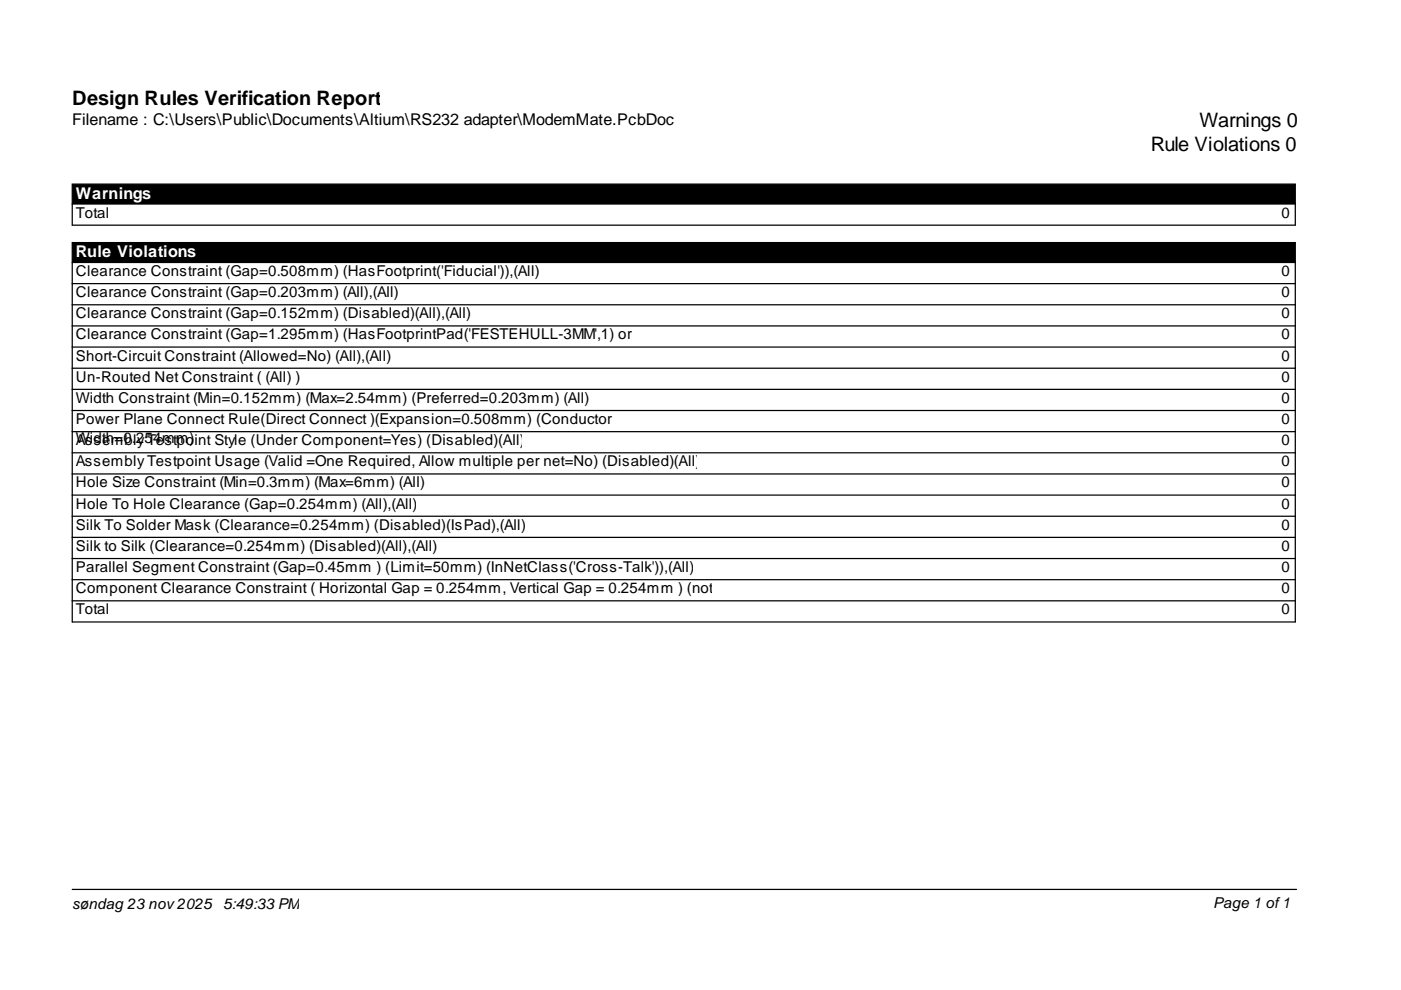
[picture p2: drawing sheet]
<svg xmlns="http://www.w3.org/2000/svg" width="297mm" height="210mm" viewBox="0 0 297 210" stroke-linecap="round" stroke-linejoin="round" font-family="sans-serif">
<defs><g id="words">
<g font-size="4.2">
<text x="15.3" y="22.3">Design Rules Verification Report</text>
<text x="254.3" y="27">Warnings 0</text>
<text x="244" y="32">Rule Violations 0</text>
</g>
<text font-size="3.4" x="15.3" y="26.6">Filename : C:\Users\Public\Documents\Altium\RS232 adapter\ModemMate.PcbDoc</text>
<g font-size="3.4" fill="#fff">
<text x="16.1" y="42.1">Warnings</text>
<text x="16.1" y="54.5">Rule Violations</text>
</g>
<g font-size="3.2">
<text x="16.1" y="46.1">Total</text>
<text x="271.7" y="46.1">0</text>
<text x="16.1" y="58.5">Clearance Constraint (Gap=0.508mm) (HasFootprint('Fiducial')),(All)</text>
<text x="271.7" y="58.5">0</text>
<text x="16.1" y="63">Clearance Constraint (Gap=0.203mm) (All),(All)</text>
<text x="271.7" y="63">0</text>
<text x="16.1" y="67.5">Clearance Constraint (Gap=0.152mm) (Disabled)(All),(All)</text>
<text x="16.1" y="72">Clearance Constraint (Gap=1.295mm) (HasFootprintPad('FESTEHULL-3MM',1) or</text>
<text x="271.7" y="67.5">0</text>
<text x="271.7" y="72">0</text>
<text x="16.1" y="76.5">Short-Circuit Constraint (Allowed=No) (All),(All)</text>
<text x="271.7" y="76.5">0</text>
<text x="16.1" y="80.9">Un-Routed Net Constraint ( (All) )</text>
<text x="271.7" y="80.9">0</text>
<text x="16.1" y="85.4">Width Constraint (Min=0.152mm) (Max=2.54mm) (Preferred=0.203mm) (All)</text>
<text x="16.1" y="89.9">Power Plane Connect Rule(Direct Connect )(Expansion=0.508mm) (Conductor</text>
<text x="271.7" y="85.4">0</text>
<text x="271.7" y="89.9">0</text>
<text x="16.1" y="93.9">Wisth=0.2 Tes po</text>
<text x="16.1" y="94.4">Asdembly54mtm)int Style (Under Component=Yes) (Disabled)(All)</text>
<text x="271.7" y="94.4">0</text>
<text x="16.1" y="98.9">AssemblyTestpoint Usage (Valid =One Required, Allow multiple per net=No) (Disabled)(All)</text>
<text x="271.7" y="98.9">0</text>
<text x="16.1" y="103.4">Hole Size Constraint (Min=0.3mm) (Max=6mm) (All)</text>
<text x="16.1" y="107.8">Hole To Hole Clearance (Gap=0.254mm) (All),(All)</text>
<text x="271.7" y="103.4">0</text>
<text x="271.7" y="107.8">0</text>
<text x="16.1" y="112.3">Silk To Solder Mask (Clearance=0.254mm) (Disabled)(IsPad),(All)</text>
<text x="271.7" y="112.3">0</text>
<text x="16.1" y="116.8">Silk to Silk (Clearance=0.254mm) (Disabled)(All),(All)</text>
<text x="271.7" y="116.8">0</text>
<text x="16.1" y="121.3">Parallel Segment Constraint (Gap=0.45mm ) (Limit=50mm) (InNetClass('Cross-Talk')),(All)</text>
<text x="16.1" y="125.8">Component Clearance Constraint ( Horizontal Gap = 0.254mm, Vertical Gap = 0.254mm ) (not</text>
<text x="271.7" y="121.3">0</text>
<text x="271.7" y="125.8">0</text>
<text x="16.1" y="130.3">Total</text>
<text x="271.7" y="130.3">0</text>
<text x="15.3" y="192.8">søndag 23 nov2025</text>
<text x="47.3" y="192.8">5:49:33 PM</text>
<text x="257.2" y="192.5">Page 1 of1</text>
</g>
</g></defs>
<path d="M15.3 39h259.3v4.3h-259.3zM15.3 51.4h259.3v4.3h-259.3z" fill="#000" stroke="#000" stroke-width=".26"/>
<g fill="none" stroke="#000" stroke-width=".26">
<path d="M15.3 43.3v4.4h259.3v-4.4M15.3 55.7v76.2h259.3v-76.2M15.3 60.1h259.3M15.3 64.6h259.3M15.3 69.1h259.3M15.3 73.6h259.3M15.3 78.1h259.3M15.3 82.6h259.3M15.3 87h259.3M15.3 91.5h259.3M15.3 96h259.3M15.3 100.5h259.3"/>
<path d="M15.3 105h259.3M15.3 109.5h259.3M15.3 113.9h259.3M15.3 118.4h259.3M15.3 122.9h259.3M15.3 127.4h259.3M15.3 188.6h259.6"/>
</g>
<use href="#words"/>
</svg>
